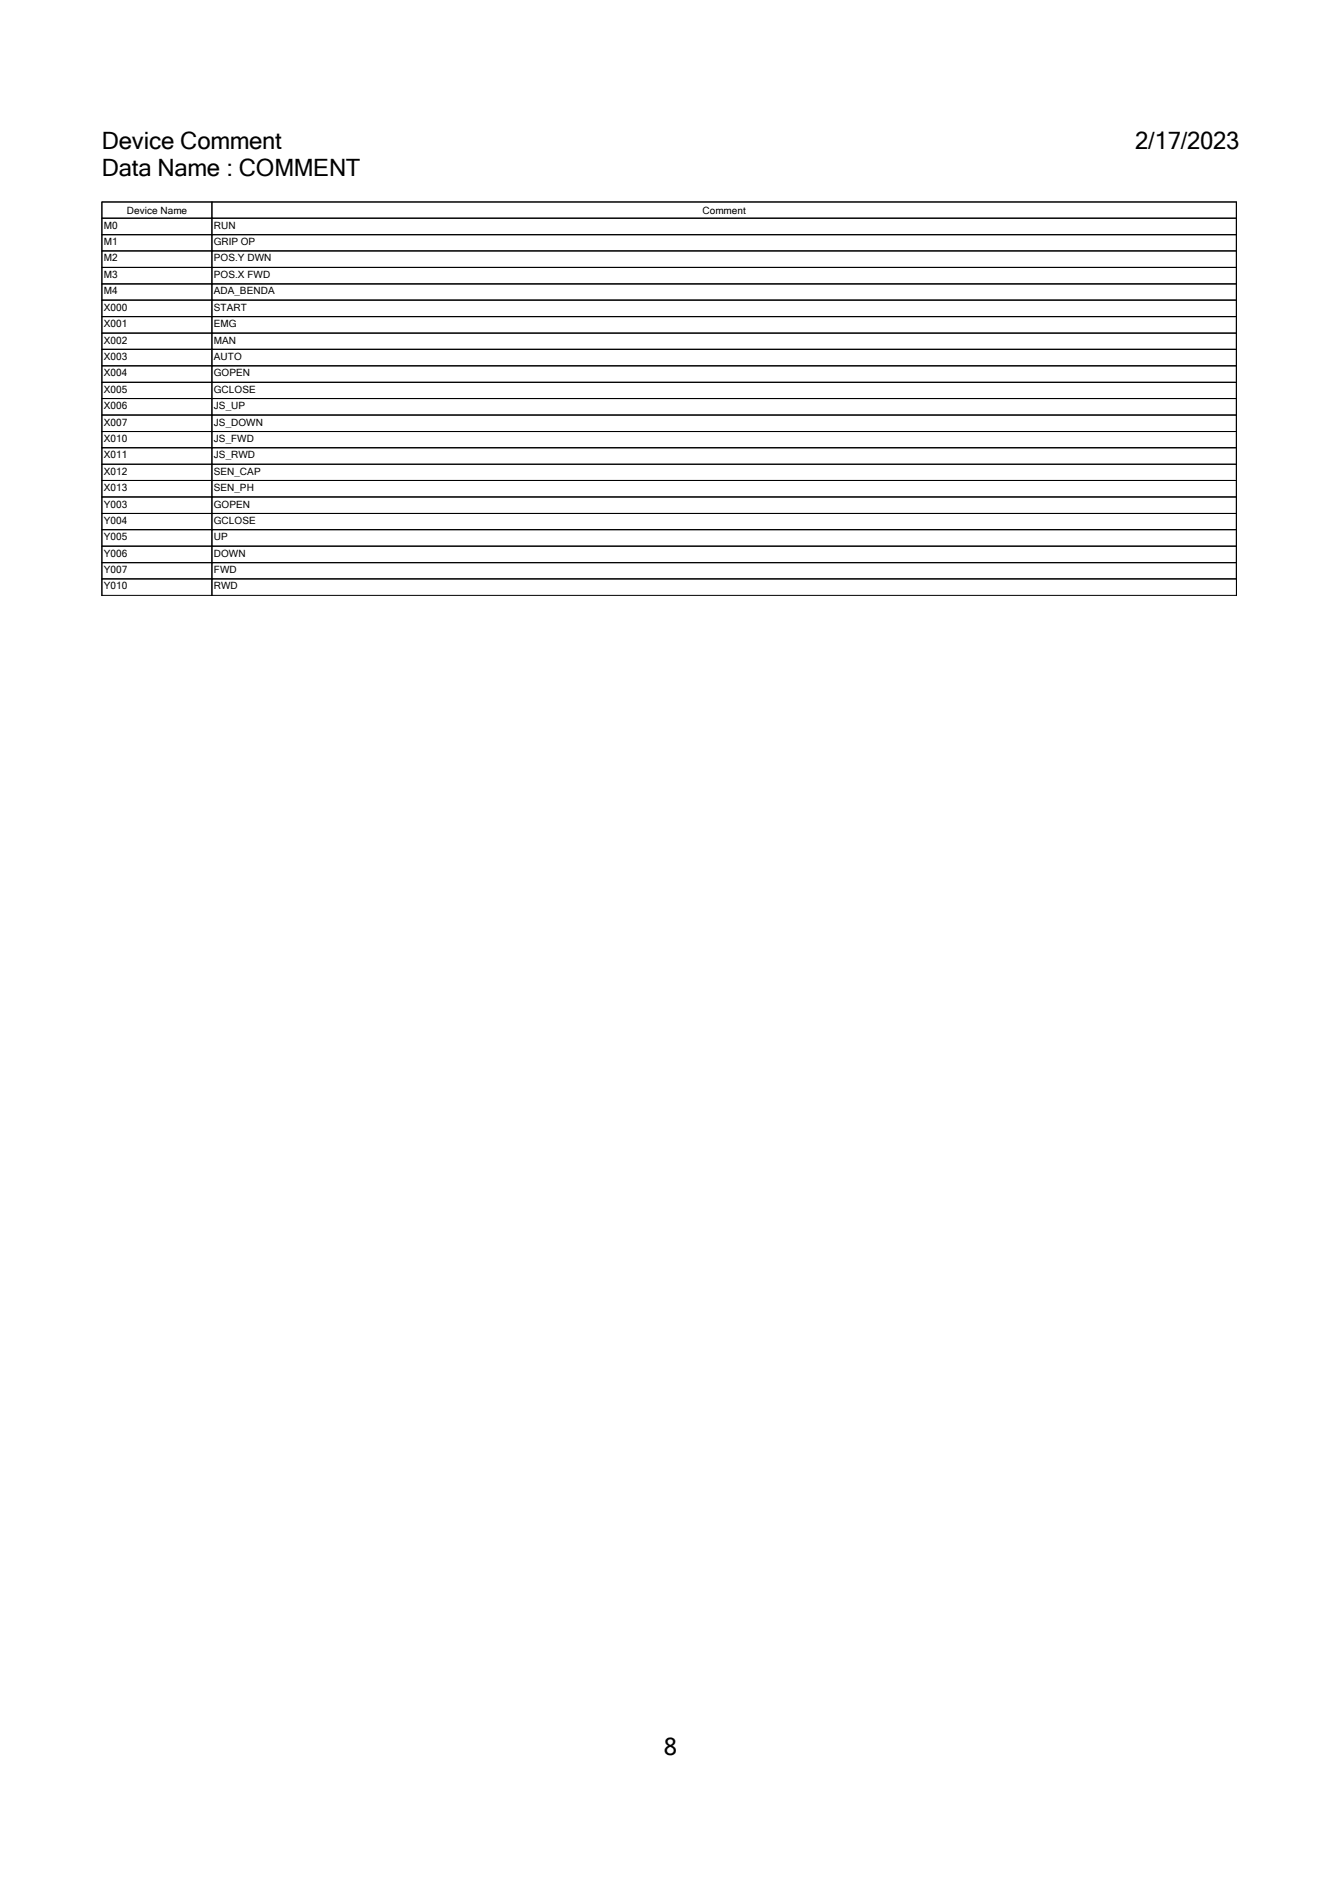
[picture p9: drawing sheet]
<svg xmlns="http://www.w3.org/2000/svg" width="210mm" height="297mm" viewBox="0 0 210 297" stroke-linecap="round" stroke-linejoin="round" font-family="sans-serif">
<defs><g id="words">
<g font-size="3.7">
<text x="16" y="23.4">Device Comment</text>
<text x="177.8" y="23.4">2/17/2023</text>
<text x="16" y="27.5">Data Name : COMMENT</text>
<text x="104" y="274.7">8</text>
</g>
<g font-size="1.6">
<text x="16.3" y="35.8">M0</text>
<text x="19.9" y="33.5">Device Name</text>
<text x="33.5" y="35.8">RUN</text>
<text x="110" y="33.5">Comment</text>
<text x="16.3" y="38.4">M1</text>
<text x="16.3" y="40.9">M2</text>
<text x="33.5" y="38.4">GRIP OP</text>
<text x="33.5" y="40.9">POS.Y DWN</text>
<text x="16.3" y="43.5">M3</text>
<text x="16.3" y="46.1">M4</text>
<text x="33.5" y="43.5">POS.X FWD</text>
<text x="33.5" y="46.1">ADA_BENDA</text>
<text x="16.3" y="48.6">X000</text>
<text x="16.3" y="51.2">X001</text>
<text x="16.3" y="53.8">X002</text>
<text x="33.5" y="48.6">START</text>
<text x="33.5" y="51.2">EMG</text>
<text x="33.5" y="53.8">MAN</text>
<text x="16.3" y="56.3">X003</text>
<text x="16.3" y="58.9">X004</text>
<text x="33.5" y="56.3">AUTO</text>
<text x="33.5" y="58.9">GOPEN</text>
<text x="16.3" y="61.5">X005</text>
<text x="16.3" y="64.1">X006</text>
<text x="33.5" y="61.5">GCLOSE</text>
<text x="33.5" y="64.1">JS_UP</text>
<text x="16.3" y="66.6">X007</text>
<text x="16.3" y="69.2">X010</text>
<text x="16.3" y="71.8">X011</text>
<text x="33.5" y="66.6">JS_DOWN</text>
<text x="33.5" y="69.2">JS_FWD</text>
<text x="33.5" y="71.8">JS_RWD</text>
<text x="16.3" y="74.3">X012</text>
<text x="16.3" y="76.9">X013</text>
<text x="33.5" y="74.3">SEN_CAP</text>
<text x="33.5" y="76.9">SEN_PH</text>
<text x="16.3" y="79.5">Y003</text>
<text x="16.3" y="82">Y004</text>
<text x="33.5" y="79.5">GOPEN</text>
<text x="33.5" y="82">GCLOSE</text>
<text x="16.3" y="84.6">Y005</text>
<text x="16.3" y="87.2">Y006</text>
<text x="16.3" y="89.7">Y007</text>
<text x="33.5" y="84.6">UP</text>
<text x="33.5" y="87.2">DOWN</text>
<text x="33.5" y="89.7">FWD</text>
<text x="16.3" y="92.3">Y010</text>
<text x="33.5" y="92.3">RWD</text>
</g>
</g></defs>
<g fill="none" stroke="#c0c0c0" stroke-width=".16">
<path d="M16 34.2h177.6M16 36.7h177.6M16 39.3h177.6M33.2 31.7v61.5M16 41.9h177.6M16 44.4h177.6M16 47h177.6M16 49.6h177.6M16 52.2h177.6M16 54.7h177.6M16 57.3h177.6M16 59.9h177.6"/>
<path d="M16 62.4h177.6M16 65h177.6M16 67.6h177.6M16 70.1h177.6M16 72.7h177.6M16 75.2h177.6M16 77.8h177.6M16 80.4h177.6M16 82.9h177.6M16 85.5h177.6M16 88.1h177.6M16 90.6h177.6"/>
</g>
<g fill="none" stroke="#000" stroke-width=".16">
<path d="M16 34.2h177.6M16 36.7h177.6M16 39.3h177.6M33.2 31.7v61.6M16 41.9h177.6M16 44.4h177.6M16 47h177.6M16 49.6h177.6M16 52.2h177.6M16 54.7h177.6M16 57.3h177.6M16 59.9h177.6"/>
<path d="M16 62.4h177.6M16 65h177.6M16 67.6h177.6M16 70.1h177.6M16 72.7h177.6M16 75.2h177.6M16 77.8h177.6M16 93.3v-61.7h177.6v61.7M16 93.2h177.6M16 80.4h177.6M16 82.9h177.6M16 85.5h177.6"/>
<path d="M16 88.1h177.6M16 90.6h177.6"/>
</g>
<path d="M104 271.3h2v4.2h-2z" fill="#fff"/>
<use href="#words"/>
</svg>
